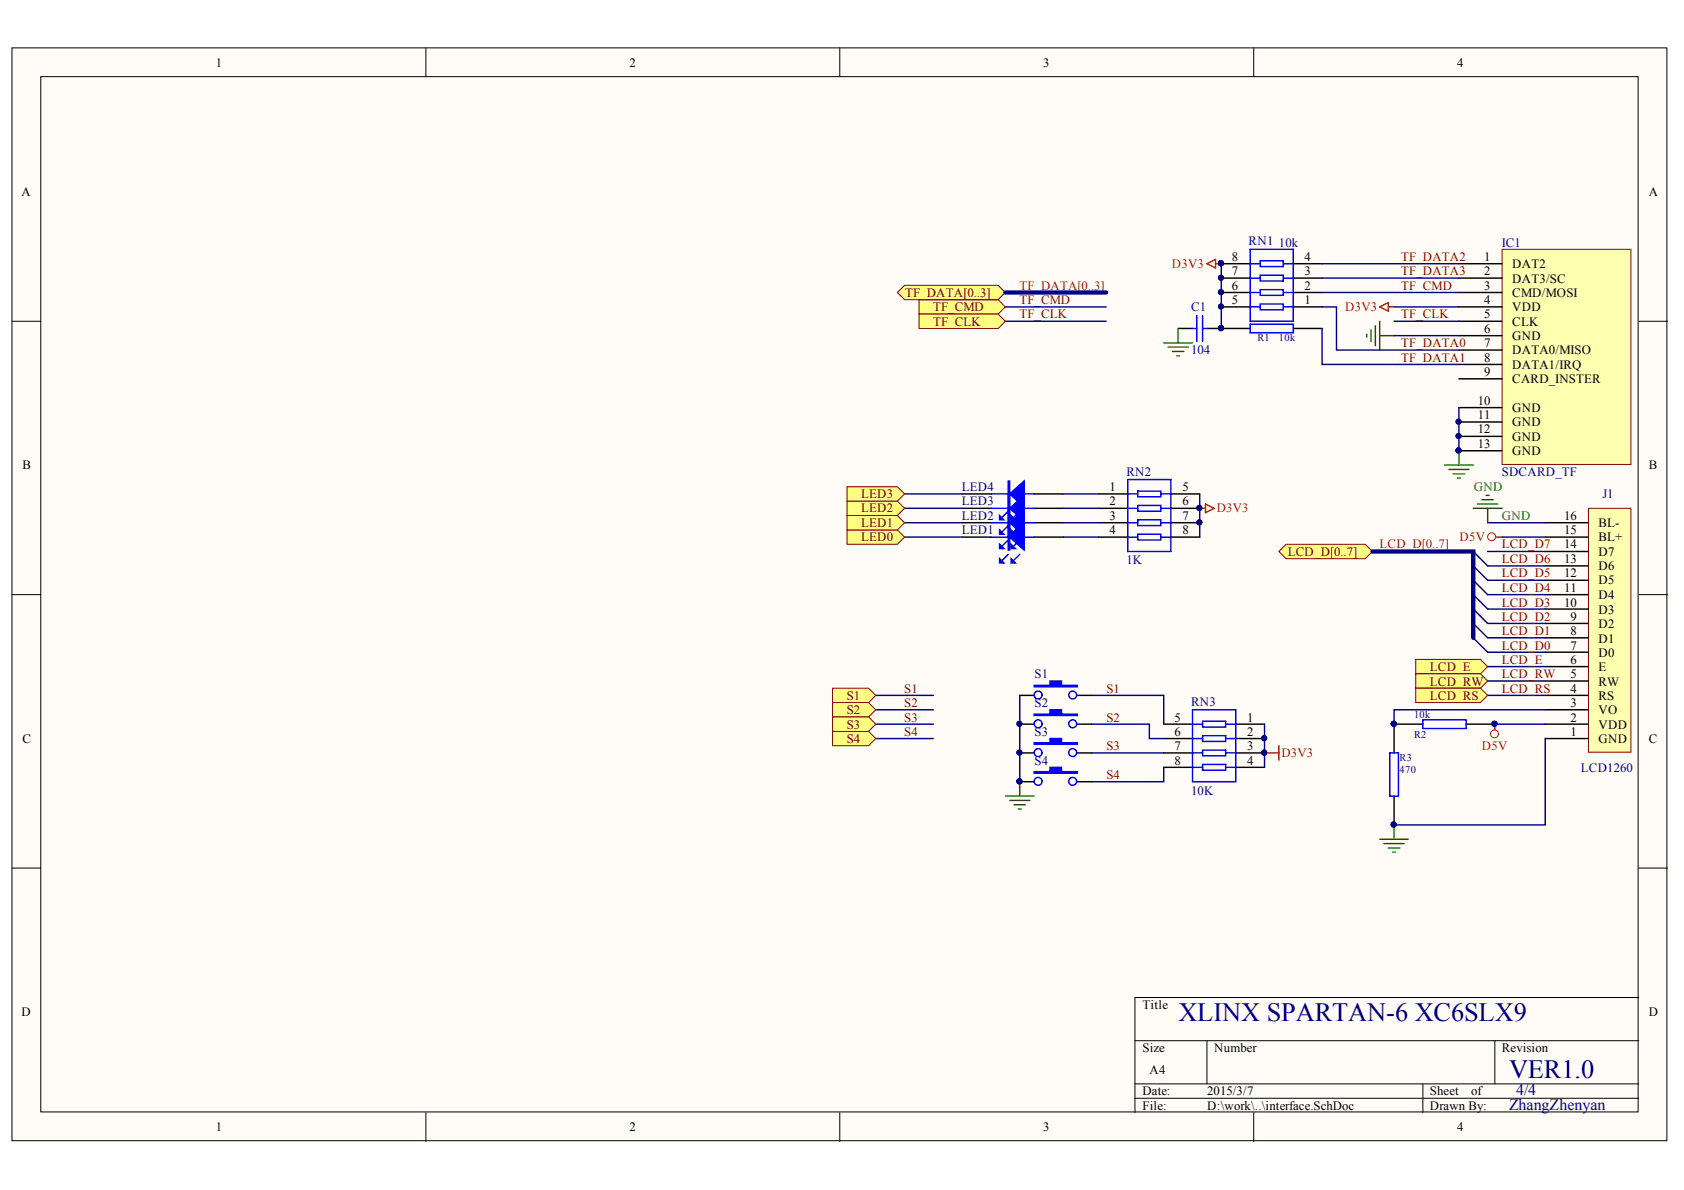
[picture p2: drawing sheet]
<svg xmlns="http://www.w3.org/2000/svg" width="297mm" height="210mm" viewBox="0 0 297 210" stroke-linecap="round" stroke-linejoin="round" font-family="sans-serif">
<defs><g id="words">
<g font-size="4.6" fill="#000080">
<text x="207.8" y="180.1">XLINX SPARTAN-6 XC6SLX9</text>
<text x="266.2" y="190.2">VER1.0</text>
</g>
<g font-size="2.8" fill="#000080">
<text x="266.2" y="195.7">ZhangZhenyan</text>
<text x="267.5" y="193.2">4/4</text>
</g>
<g font-size="2.3">
<text x="38" y="11.8">1</text>
<text x="111" y="11.8">2</text>
<text x="184" y="11.8">3</text>
<text x="257" y="11.8">4</text>
<text x="3.8" y="34.6">A</text>
<text x="290.8" y="34.6">A</text>
<text x="217.3" y="46">8</text>
<text x="230.1" y="46">4</text>
<text x="261.8" y="46">1</text>
<text x="266.7" y="47.3">DAT2</text>
<text x="217.3" y="53.6">5</text>
<text x="217.3" y="51.1">6</text>
<text x="217.3" y="48.6">7</text>
<text x="230.1" y="53.6">1</text>
<text x="230.1" y="51.1">2</text>
<text x="230.1" y="48.6">3</text>
<text x="261.8" y="48.6">2</text>
<text x="261.8" y="51.1">3</text>
<text x="261.8" y="53.6">4</text>
<text x="266.7" y="49.8">DAT3/SC</text>
<text x="266.7" y="52.4">CMD/MOSI</text>
<text x="261.8" y="56.2">5</text>
<text x="261.8" y="58.7">6</text>
<text x="266.7" y="54.9">VDD</text>
<text x="266.7" y="57.4">CLK</text>
<text x="266.7" y="60">GND</text>
<text x="261.8" y="61.2">7</text>
<text x="261.8" y="63.8">8</text>
<text x="266.7" y="62.5">DATA0/MISO</text>
<text x="266.7" y="65">DATA1/IRQ</text>
<text x="260.7" y="71.4">10</text>
<text x="261.8" y="66.3">9</text>
<text x="266.7" y="67.6">CARD_INSTER</text>
<text x="260.7" y="73.9">11</text>
<text x="260.7" y="76.4">12</text>
<text x="266.7" y="72.6">GND</text>
<text x="266.7" y="75.2">GND</text>
<text x="266.7" y="77.7">GND</text>
<text x="3.9" y="82.8">B</text>
<text x="260.7" y="79">13</text>
<text x="266.7" y="80.2">GND</text>
<text x="290.8" y="82.8">B</text>
<text x="195.7" y="86.6">1</text>
<text x="195.7" y="89.1">2</text>
<text x="208.6" y="86.6">5</text>
<text x="208.6" y="89.1">6</text>
<text x="195.7" y="91.7">3</text>
<text x="195.7" y="94.2">4</text>
<text x="208.6" y="91.7">7</text>
<text x="208.6" y="94.2">8</text>
<text x="275.9" y="94.2">15</text>
<text x="275.9" y="91.7">16</text>
<text x="282" y="95.5">BL+</text>
<text x="282" y="92.9">BL-</text>
<text x="275.9" y="101.8">12</text>
<text x="275.9" y="99.3">13</text>
<text x="275.9" y="96.7">14</text>
<text x="282" y="100.5">D6</text>
<text x="282" y="98">D7</text>
<text x="275.9" y="107">10</text>
<text x="275.9" y="104.5">11</text>
<text x="282" y="105.7">D4</text>
<text x="282" y="103.1">D5</text>
<text x="277" y="112.1">8</text>
<text x="277" y="109.5">9</text>
<text x="282" y="113.3">D1</text>
<text x="282" y="110.8">D2</text>
<text x="282" y="108.3">D3</text>
<text x="277" y="119.7">5</text>
<text x="277" y="117.1">6</text>
<text x="277" y="114.6">7</text>
<text x="282" y="118.4">E</text>
<text x="282" y="115.9">D0</text>
<text x="277" y="124.7">3</text>
<text x="277" y="122.2">4</text>
<text x="282" y="123.5">RS</text>
<text x="282" y="120.9">RW</text>
<text x="3.9" y="131.1">C</text>
<text x="207.1" y="127.3">5</text>
<text x="207.1" y="129.8">6</text>
<text x="220" y="127.3">1</text>
<text x="220" y="129.8">2</text>
<text x="277" y="129.8">1</text>
<text x="277" y="127.3">2</text>
<text x="282" y="131.1">GND</text>
<text x="282" y="128.5">VDD</text>
<text x="282" y="126">VO</text>
<text x="290.8" y="131.1">C</text>
<text x="207.1" y="132.3">7</text>
<text x="207.1" y="134.9">8</text>
<text x="220" y="132.3">3</text>
<text x="220" y="134.9">4</text>
<text x="3.8" y="179.2">D</text>
<text x="201.5" y="178">Title</text>
<text x="290.8" y="179.2">D</text>
<text x="201.5" y="185.6">Size</text>
<text x="214.2" y="185.6">Number</text>
<text x="264.9" y="185.6">Revision</text>
<text x="202.8" y="189.4">A4</text>
<text x="201.5" y="193.2">Date:</text>
<text x="201.5" y="195.7">File:</text>
<text x="212.9" y="193.2">2015/3/7</text>
<text x="212.9" y="195.7">D:\work\..\interface.SchDoc</text>
<text x="252.2" y="193.2">Sheet</text>
<text x="252.2" y="195.7">Drawn By:</text>
<text x="259.5" y="193.2">of</text>
<text x="38" y="199.5">1</text>
<text x="111" y="199.5">2</text>
<text x="184" y="199.5">3</text>
<text x="257" y="199.5">4</text>
</g>
<g font-size="2.3" fill="#f00">
<text x="206.7" y="47.3">D3V3</text>
<text x="179.8" y="51.1">TF_DATA[0..3]</text>
<text x="237.3" y="54.9">D3V3</text>
<text x="214.6" y="90.4">D3V3</text>
<text x="257.4" y="95.5">D5V</text>
<text x="243.4" y="96.7">LCD_D[0..7]</text>
<text x="226" y="133.6">D3V3</text>
<text x="261.4" y="132.3">D5V</text>
</g>
<g font-size="2.3" fill="#000080">
<text x="220.2" y="43.2">RN1</text>
<text x="225.6" y="43.5">10k</text>
<text x="264.9" y="43.5">IC1</text>
<text x="210.1" y="54.9">C1</text>
<text x="210.1" y="62.5">104</text>
<text x="198.7" y="83.9">RN2</text>
<text x="169.7" y="89.1">LED3</text>
<text x="169.7" y="86.6">LED4</text>
<text x="264.9" y="84">SDCARD_TF</text>
<text x="282.7" y="87.8">J1</text>
<text x="169.7" y="91.7">LED2</text>
<text x="169.7" y="94.2">LED1</text>
<text x="198.7" y="99.5">1K</text>
<text x="182.5" y="119.7">S1</text>
<text x="182.5" y="124.7">S2</text>
<text x="210.1" y="124.5">RN3</text>
<text x="182.5" y="129.8">S3</text>
<text x="182.5" y="134.9">S4</text>
<text x="278.9" y="136.1">LCD1260</text>
<text x="210.1" y="140.2">10K</text>
</g>
<g font-size="2.3" fill="#800000">
<text x="247.2" y="46">TF_DATA2</text>
<text x="159.7" y="52.4">TF_DATA[0..3]</text>
<text x="179.8" y="53.6">TF_CMD</text>
<text x="247.2" y="48.6">TF_DATA3</text>
<text x="247.2" y="51.1">TF_CMD</text>
<text x="164.6" y="54.9">TF_CMD</text>
<text x="164.6" y="57.4">TF_CLK</text>
<text x="179.8" y="56.2">TF_CLK</text>
<text x="247.2" y="56.2">TF_CLK</text>
<text x="247.2" y="61.2">TF_DATA0</text>
<text x="247.2" y="63.8">TF_DATA1</text>
<text x="151.9" y="87.8">LED3</text>
<text x="151.9" y="95.5">LED0</text>
<text x="151.9" y="92.9">LED1</text>
<text x="151.9" y="90.4">LED2</text>
<text x="227.2" y="98">LCD_D[0..7]</text>
<text x="264.9" y="101.8">LCD_D5</text>
<text x="264.9" y="99.3">LCD_D6</text>
<text x="264.9" y="96.7">LCD_D7</text>
<text x="264.9" y="107">LCD_D3</text>
<text x="264.9" y="104.5">LCD_D4</text>
<text x="264.9" y="112.1">LCD_D1</text>
<text x="264.9" y="109.5">LCD_D2</text>
<text x="252.2" y="118.4">LCD_E</text>
<text x="264.9" y="114.6">LCD_D0</text>
<text x="264.9" y="117.1">LCD_E</text>
<text x="264.9" y="119.7">LCD_RW</text>
<text x="149.4" y="123.5">S1</text>
<text x="159.5" y="122.2">S1</text>
<text x="159.5" y="124.7">S2</text>
<text x="195.2" y="122.2">S1</text>
<text x="252.2" y="120.9">LCD_RW</text>
<text x="252.2" y="123.5">LCD_RS</text>
<text x="264.9" y="122.2">LCD_RS</text>
<text x="149.4" y="131.1">S4</text>
<text x="149.4" y="126">S2</text>
<text x="149.4" y="128.5">S3</text>
<text x="159.5" y="127.3">S3</text>
<text x="159.5" y="129.8">S4</text>
<text x="195.2" y="127.3">S2</text>
<text x="195.2" y="132.3">S3</text>
<text x="195.2" y="137.4">S4</text>
</g>
<g font-size="2.3" fill="#008000">
<text x="260" y="86.6">GND</text>
<text x="264.9" y="91.7">GND</text>
</g>
<g font-size="1.8" fill="#000080">
<text x="221.8" y="60.1">R1</text>
<text x="225.6" y="60.1">10k</text>
<text x="249.4" y="130.1">R2</text>
<text x="249.4" y="126.6">10k</text>
<text x="246.9" y="134.2">R3</text>
<text x="246.9" y="136.3">470</text>
</g>
</g></defs>
<g fill="#fffcf8" stroke="#000" stroke-width=".18">
<path d="M2.1 8.4h291.9v192.8h-291.9z"/>
<path d="M7.2 13.5h281.7v182.6h-281.7z"/>
</g>
<g fill="none" stroke="#000" stroke-width=".18">
<path d="M75.1 8.4v5.1M148.1 8.4v5.1M221.1 8.4v5.1M2.1 56.7h5.1M289.1 56.7h5M2.1 104.9h5.1M289.1 104.9h5M2.1 153.1h5.1M289.1 153.1h5M289.1 176h-88.9v20.3M75.1 196.3v5M148.1 196.3v5"/>
<path d="M200.2 183.6h88.9M200.2 191.2h88.9M200.2 193.7h88.9M212.9 183.6v7.6M221.1 196.3v5M251 191.2v5.1M263.7 183.6v7.6"/>
</g>
<g fill="none" stroke="#000" stroke-width=".25">
<path d="M169.7 87.1h5.1M169.7 89.7h5.1M169.7 92.2h5.1M169.7 94.7h5.1M182.4 87.1h5.1M182.4 89.7h5.1M182.4 92.2h5.1M182.4 94.7h5.1M193.8 87.1h5.1M193.8 89.7h5.1M193.8 92.2h5.1M193.8 94.7h5.1"/>
<path d="M206.5 87.1h5.1M206.5 89.7h5.1M206.5 92.2h5.1M206.5 94.7h5.1M179.9 127.7h2.5M179.9 132.8h2.5M179.9 122.7h2.5M179.9 137.9h2.5M190 127.7h2.6M190 132.8h2.6M190 122.7h2.6M190 137.9h2.6"/>
<path d="M205.3 127.7h5M205.3 130.3h5M205.3 132.8h5M205.3 135.3h5M218 127.7h5M218 130.3h5M218 132.8h5M218 135.3h5"/>
</g>
<g fill="#000080" stroke="#000080" stroke-width=".18">
<circle cx="211.6" cy="89.6" r=".44"/>
<circle cx="211.6" cy="92.1" r=".44"/>
<circle cx="179.8" cy="137.8" r=".44"/>
<circle cx="223" cy="130.2" r=".44"/>
<circle cx="223" cy="132.7" r=".44"/>
<circle cx="179.8" cy="127.7" r=".44"/>
<circle cx="179.8" cy="132.7" r=".44"/>
</g>
<g fill="none" stroke="#00f" stroke-width=".25">
<path d="M174.8 87.1h7.6M174.8 89.7h7.6M174.8 92.2h7.6M174.8 94.7h7.6M177.8 95.2l-1 1.1M177.8 92.7l-1 1M177.8 90.2l-1 1M177.8 97.8l-1 1M179.9 95.2l-1 1.1M179.9 92.7l-1 1M179.9 90.2l-1 1M179.9 97.8l-1 1"/>
<path d="M198.9 84.6h7.6v12.7h-7.6zM198.9 87.1h1.8M198.9 89.7h1.8M198.9 92.2h1.8M198.9 94.7h1.8M200.7 86.6h4.1v1h-4.1zM200.7 89.2h4.1v1h-4.1zM200.7 91.7h4.1v1h-4.1zM200.7 94.2h4.1v1h-4.1zM204.8 87.1h1.7M204.8 89.7h1.7M204.8 92.2h1.7"/>
<path d="M204.8 94.7h1.7M210.3 125.2h7.7v12.7h-7.7zM210.3 127.7h1.8M210.3 130.3h1.8M210.3 132.8h1.8M210.3 135.3h1.8M212.1 127.2h4.1v1h-4.1zM212.1 129.8h4.1v1h-4.1zM212.1 132.3h4.1v1h-4.1zM212.1 134.8h4.1v1.1h-4.1zM216.2 127.7h1.8M216.2 130.3h1.8"/>
<path d="M216.2 132.8h1.8M216.2 135.3h1.8"/>
<circle cx="183.1" cy="137.8" r=".7"/>
<circle cx="183.1" cy="132.7" r=".7"/>
<circle cx="183.1" cy="127.7" r=".7"/>
<circle cx="183.1" cy="122.6" r=".7"/>
<circle cx="189.2" cy="137.8" r=".7"/>
<circle cx="189.2" cy="122.6" r=".7"/>
<circle cx="189.2" cy="127.7" r=".7"/>
<circle cx="189.2" cy="132.7" r=".7"/>
</g>
<g fill="#00f" stroke="#00f" stroke-width=".25">
<path d="M178.1 92.2l2.5-2.3v4.6z"/>
<path d="M176.3 96l.8 .8h-.8z"/>
<path d="M178.4 96l.7 .8h-.7z"/>
<path d="M178.1 89.7l2.5-2.3v4.5z"/>
<path d="M176.3 93.5l.8 .7h-.8z"/>
<path d="M178.4 93.5l.7 .7h-.7z"/>
<path d="M178.1 87.1l2.5-2.3v4.6z"/>
<path d="M176.3 90.9l.8 .8h-.8z"/>
<path d="M178.4 90.9l.7 .8h-.7z"/>
<path d="M178.1 94.7l2.5-2.2v4.5z"/>
<path d="M176.3 98.5l.8 .8h-.8z"/>
<path d="M178.4 98.5l.7 .8h-.7z"/>
<path d="M177.8 89.9h.3v4.6h-.3z" fill-rule="evenodd"/>
<path d="M177.8 87.4h.3v4.5h-.3z" fill-rule="evenodd"/>
<path d="M177.8 84.8h.3v4.6h-.3z" fill-rule="evenodd"/>
<path d="M177.8 92.5h.3v4.5h-.3z" fill-rule="evenodd"/>
<path d="M182.4 126h2.8v-.8h2v.8h2.8v.2h-7.6z" fill-rule="evenodd"/>
<path d="M182.4 120.9h2.8v-.8h2v.8h2.8v.2h-7.6z" fill-rule="evenodd"/>
<path d="M182.4 136.1h2.8v-.8h2v.8h2.8v.3h-7.6z" fill-rule="evenodd"/>
<path d="M182.4 131h2.8v-.7h2v.7h2.8v.3h-7.6z" fill-rule="evenodd"/>
</g>
<g fill="none" stroke="#000080" stroke-width=".25">
<path d="M159.6 87.1h10.1M159.6 89.7h10.1M159.6 92.2h10.1M159.6 94.7h10.1M187.5 87.1h6.3M187.5 89.7h6.3M187.5 92.2h6.3M187.5 94.7h6.3M211.6 87.1v7.6M154.5 122.7h10.1M154.5 125.2h10.1M154.5 127.7h10.1"/>
<path d="M154.5 130.3h10.1M179.9 122.7v15.2M192.6 122.7h12.7v5M192.6 127.7h10.1v2.6h2.6M192.6 132.8h12.7M205.3 135.3v2.6h-12.7M223 127.7v7.6"/>
</g>
<path d="M179.9 137.9v2.5M177.3 140.4h5.1M178.1 141.2h3.6M178.9 141.9h2M179.6 142.7h.5" fill="none" stroke="#008000" stroke-width=".25"/>
<path d="M223 132.8h2.6M225.6 131.5v2.6" fill="none" stroke="#f00" stroke-width=".25"/>
<path d="M280.2 89.7h7.5v43h-7.5z" fill="#ffffb0" stroke="#800000" stroke-width=".18"/>
<g fill="none" stroke="#000" stroke-width=".25">
<path d="M272.6 99.8h7.6M272.6 97.3h7.6M272.6 94.7h7.6M272.6 92.2h7.6M272.6 117.6h7.6M272.6 115h7.6M272.6 112.5h7.6M272.6 110h7.6M272.6 107.4h7.6M272.6 104.9h7.6M272.6 102.4h7.6M251 127.7h-5.1v5.1"/>
<path d="M258.6 127.7h5.1M272.6 130.3h7.6M272.6 127.7h7.6M272.6 125.2h7.6M272.6 122.7h7.6M272.6 120.1h7.6M245.9 140.4v5.1"/>
</g>
<g fill="none" stroke="#000080" stroke-width=".25">
<path d="M262.4 99.8h10.2M262.4 97.3h10.2M262.4 92.2h10.2M262.4 117.6h10.2M262.4 115h10.2M262.4 112.5h10.2M262.4 110h10.2M262.4 107.4h10.2M262.4 104.9h10.2M262.4 102.4h10.2M262.4 122.7h10.2M262.4 120.1h10.2"/>
<path d="M263.7 127.7h8.9M272.6 125.2h-26.7v2.5M272.6 130.3v15.2h-26.7"/>
</g>
<path d="M259.9 89.7h5M260.6 88.9h3.6M261.4 88.1h2M262.2 87.4h.5M262.4 89.7v2.5M243.4 148h5M244.1 148.8h3.6M244.9 149.6h2M245.6 150.3h.6M245.9 145.5v2.5" fill="none" stroke="#008000" stroke-width=".25"/>
<g fill="#000080" stroke="#000080" stroke-width=".18">
<circle cx="245.8" cy="145.4" r=".44"/>
<circle cx="263.6" cy="127.7" r=".44"/>
<circle cx="245.8" cy="127.7" r=".44"/>
</g>
<path d="M245.1 132.8h1.6v7.6h-1.6zM251 127h7.6v1.5h-7.6z" fill="none" stroke="#00f" stroke-width=".25"/>
<g fill="none" stroke="#f00" stroke-width=".18">
<circle cx="263.1" cy="94.7" r=".7"/>
<circle cx="263.6" cy="129.4" r=".7"/>
</g>
<path d="M263.9 94.7h1M263.7 127.7v1" fill="none" stroke="#f00" stroke-width=".25"/>
<path d="M264.9 44h22.8v37.9h-22.8z" fill="#ffffb0" stroke="#800000" stroke-width=".18"/>
<g fill="none" stroke="#000" stroke-width=".25">
<path d="M207.8 57.9h2.5M212.9 57.9h7.6M215.4 49.1h5.1M215.4 51.6h5.1M215.4 54.1h5.1M215.4 46.5h5.1M228.1 49.1h5.1M228.1 51.6h5.1M228.1 54.1h5.1M228.1 46.5h5.1M228.1 57.9h5.1M257.3 49.1h7.6"/>
<path d="M257.3 51.6h7.6M257.3 54.1h7.6M257.3 56.7h7.6M257.3 59.2h7.6M257.3 46.5h7.6M257.3 61.7h7.6M257.3 64.3h7.6M257.3 66.8h7.6M257.3 71.9h7.6M257.3 74.4h7.6M257.3 77h7.6M257.3 79.5h7.6"/>
</g>
<g fill="#000080" stroke="#000080" stroke-width=".18">
<circle cx="257.3" cy="74.4" r=".44"/>
<circle cx="257.3" cy="76.9" r=".44"/>
<circle cx="257.3" cy="79.4" r=".44"/>
<circle cx="215.4" cy="54.1" r=".44"/>
<circle cx="215.4" cy="51.5" r=".44"/>
<circle cx="215.4" cy="49" r=".44"/>
<circle cx="215.4" cy="46.5" r=".44"/>
<circle cx="215.4" cy="57.9" r=".44"/>
<circle cx="211.6" cy="89.6" r=".44"/>
</g>
<g fill="none" stroke="#008000" stroke-width=".25">
<path d="M207.8 57.9v2.6M241.1 59v.5M241.8 58.2v2M242.6 57.4v3.6M243.4 56.7v5M243.4 59.2h2.5M205.3 60.5h5M206 61.2h3.6M206.8 62h2M207.6 62.8h.5M257.3 79.5v2.5M254.8 82h5.1"/>
<path d="M255.6 82.8h3.5M256.3 83.6h2M257.1 84.3h.5"/>
</g>
<path d="M177.3 54.1h17.8M177.3 56.7h17.8M215.4 46.5v11.4M233.2 54.1h2.5v7.6h21.6M233.2 57.9v6.4h24.1M233.2 46.5h24.1M233.2 49.1h24.1M233.2 51.6h24.1M245.9 54.1h11.4M245.9 56.7h11.4M245.9 59.2h11.4M257.3 71.9v7.6" fill="none" stroke="#000080" stroke-width=".25"/>
<path d="M212.9 46.5l1.5-.7v1.5zM214.4 46.5h1M243.4 54.1l1.5-.7v1.5zM244.9 54.1h1M211.6 89.7h1M212.6 88.9l1.6 .8-1.6 .7z" fill="none" stroke="#f00" stroke-width=".25"/>
<g fill="none" stroke="#00f" stroke-width=".25">
<path d="M210.3 57.9h.8M211.1 55.7v4.5M212.1 57.9h.8M212.1 55.7v4.5M220.5 44h7.6v12.7h-7.6zM220.5 57.2h7.6v1.5h-7.6zM220.5 54.1h1.8M220.5 51.6h1.8M220.5 49.1h1.8M220.5 46.5h1.8M222.3 53.6h4v1h-4zM222.3 51.1h4v1h-4z"/>
<path d="M222.3 48.5h4v1.1h-4zM222.3 46h4v1h-4zM226.3 54.1h1.8M226.3 51.6h1.8M226.3 49.1h1.8M226.3 46.5h1.8"/>
</g>
<g fill="#ffff80" stroke="#800000" stroke-width=".18">
<path d="M162.1 52.9h14l1.2 1.2-1.2 1.3h-14z" fill-rule="evenodd"/>
<path d="M162.1 55.4h14l1.2 1.3-1.2 1.2h-14z" fill-rule="evenodd"/>
<path d="M149.4 93.5h8.9l1.3 1.2-1.3 1.3h-8.9z" fill-rule="evenodd"/>
<path d="M149.4 90.9h8.9l1.3 1.3-1.3 1.3h-8.9z" fill-rule="evenodd"/>
<path d="M149.4 88.4h8.9l1.3 1.3-1.3 1.2h-8.9z" fill-rule="evenodd"/>
<path d="M149.4 85.9h8.9l1.3 1.2-1.3 1.3h-8.9z" fill-rule="evenodd"/>
<path d="M146.9 129h6.3l1.3 1.3-1.3 1.2h-6.3z" fill-rule="evenodd"/>
<path d="M146.9 121.4h6.3l1.3 1.3-1.3 1.2h-6.3z" fill-rule="evenodd"/>
<path d="M146.9 123.9h6.3l1.3 1.3-1.3 1.3h-6.3z" fill-rule="evenodd"/>
<path d="M146.9 126.5h6.3l1.3 1.2-1.3 1.3h-6.3z" fill-rule="evenodd"/>
<path d="M225.6 97.3l1.3-1.3h13.9l1.3 1.3-1.3 1.2h-13.9z" fill-rule="evenodd"/>
<path d="M249.7 116.3h11.4l1.3 1.3-1.3 1.3h-11.4z" fill-rule="evenodd"/>
<path d="M249.7 118.9h11.4l1.3 1.2-1.3 1.3h-11.4z" fill-rule="evenodd"/>
<path d="M249.7 121.4h11.4l1.3 1.3-1.3 1.2h-11.4z" fill-rule="evenodd"/>
</g>
<path d="M259.9 99.8l2.5 2.6M259.9 97.3l2.5 2.5M264.9 94.7h7.7M259.9 112.5l2.5 2.5M259.9 110l2.5 2.5M259.9 107.4l2.5 2.6M259.9 104.9l2.5 2.5M259.9 102.4l2.5 2.5" fill="none" stroke="#000080" stroke-width=".25"/>
<path d="M242.1 97.3h17.8v15.2" fill="none" stroke="#000080" stroke-width=".76"/>
<path d="M158.3 51.6l1.3-1.3h16.5l1.2 1.3-1.2 1.3h-16.5z" fill-rule="evenodd" fill="#ffff80" stroke="#800000" stroke-width=".18"/>
<path d="M177.3 51.6h17.8" fill="none" stroke="#000080" stroke-width=".76"/>
<use href="#words"/>
</svg>
